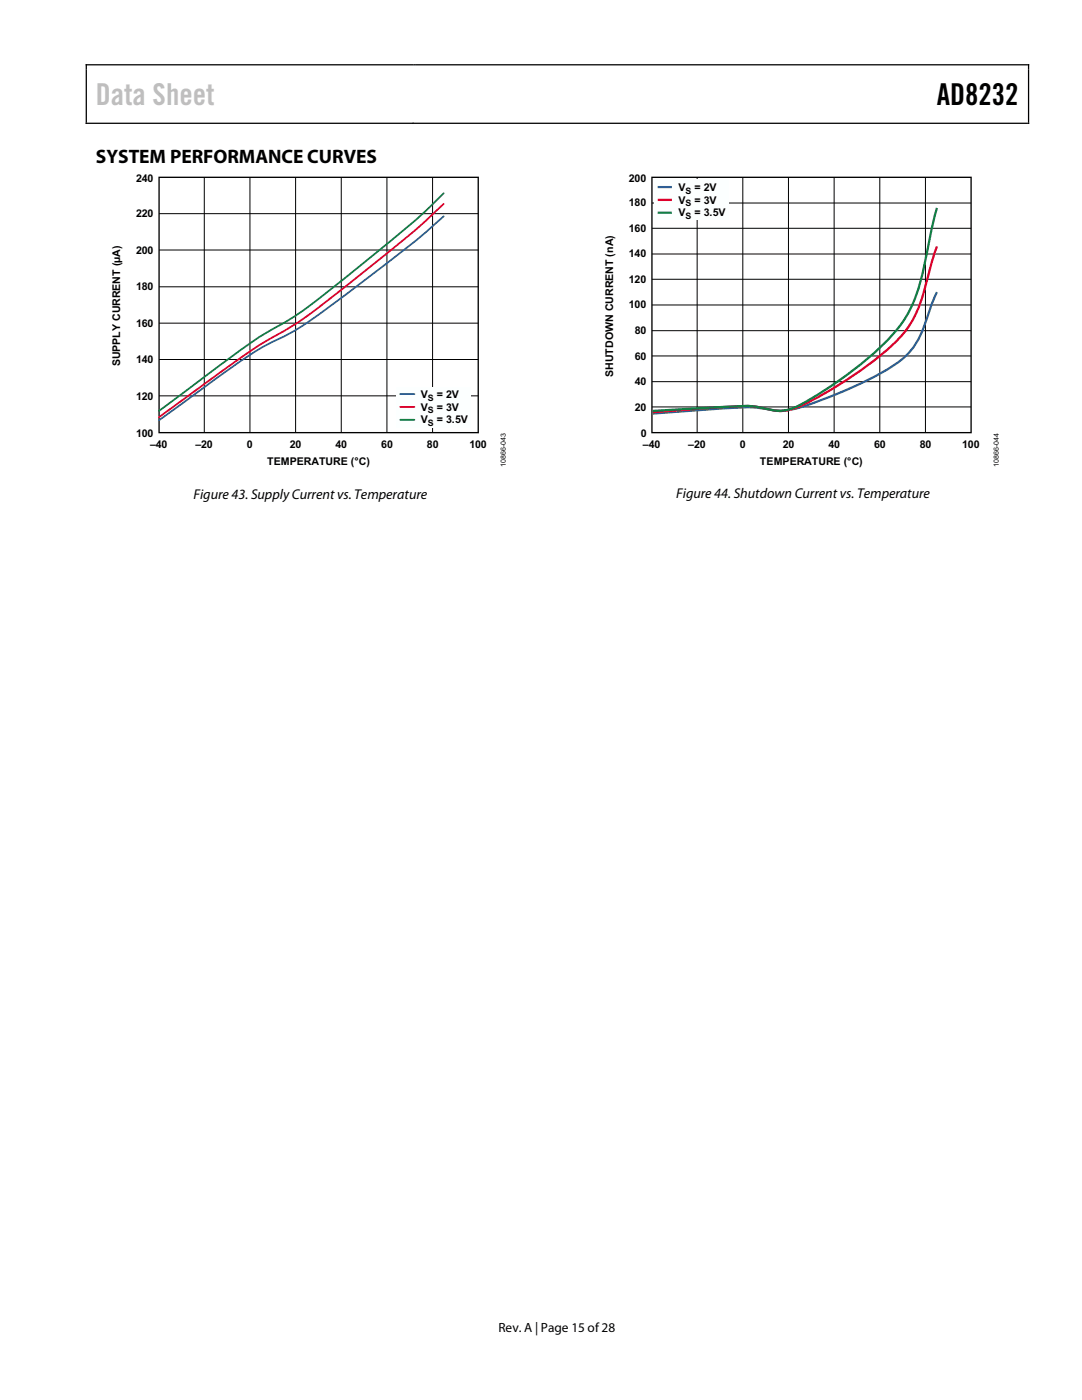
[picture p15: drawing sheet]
<svg xmlns="http://www.w3.org/2000/svg" width="216mm" height="279mm" viewBox="0 0 216 279" stroke-linecap="round" stroke-linejoin="round" font-family="sans-serif">
<defs><g id="words">
<text font-size="6" fill="#bfbebe" x="19.1" y="21">Data Sheet</text>
<text font-size="6" x="186.9" y="21">AD8232</text>
<text font-size="3.9" x="19.1" y="32.5">SYSTEM PERFORMANCE CURVES</text>
<g font-size="2.8">
<text x="38.6" y="99.5">Figure 43. SupplyCurrentvs. Temperature</text>
<text x="134.9" y="99.4">Figure 44. Shutdown Currentvs. Temperature</text>
</g>
<text font-size="2.7" x="99.4" y="265.9">Rev. A | Page 15 of28</text>
<g font-size="2.1">
<text x="27.1" y="36.4">240</text>
<text x="125.5" y="41.2">180</text>
<text x="125.5" y="36.4">200</text>
<text x="135.4" y="38.1">V</text>
<text x="135.4" y="40.6">V</text>
<text x="138.6" y="38.1">= 2V</text>
<text x="138.6" y="40.6">= 3V</text>
<text x="27.1" y="43.3">220</text>
<text x="125.5" y="46.3">160</text>
<text x="135.4" y="43.1">V</text>
<text x="138.6" y="43.1">= 3.5V</text>
<text x="27.1" y="50.6">200</text>
<text x="125.5" y="51.4">140</text>
<text x="27.1" y="57.9">180</text>
<text x="125.5" y="56.5">120</text>
<text x="27.1" y="65.2">160</text>
<text x="125.5" y="61.6">100</text>
<text x="126.7" y="71.8">60</text>
<text x="126.7" y="66.7">80</text>
<text x="24" y="73.1" transform="rotate(-90 24 73.1)">SUPPLY CURRENT (µA)</text>
<text x="27.1" y="72.5">140</text>
<text x="122.3" y="75.2" transform="rotate(-90 122.3 75.2)">SHUTDOWN CURRENT (nA)</text>
<text x="126.7" y="76.9">40</text>
<text x="27.1" y="79.8">120</text>
<text x="84" y="79.5">V</text>
<text x="84" y="82">V</text>
<text x="87.2" y="79.5">= 2V</text>
<text x="87.2" y="82">= 3V</text>
<text x="126.7" y="81.9">20</text>
<text x="27.1" y="87.1">100</text>
<text x="29.9" y="89.5">–40</text>
<text x="39" y="89.5">–20</text>
<text x="49.3" y="89.5">0</text>
<text x="57.8" y="89.5">20</text>
<text x="67" y="89.5">40</text>
<text x="76.1" y="89.5">60</text>
<text x="84" y="84.4">V</text>
<text x="85.2" y="89.5">80</text>
<text x="87.2" y="84.4">= 3.5V</text>
<text x="93.7" y="89.5">100</text>
<text x="127.8" y="87.1">0</text>
<text x="128.3" y="89.5">–40</text>
<text x="137.3" y="89.5">–20</text>
<text x="147.6" y="89.5">0</text>
<text x="156.2" y="89.5">20</text>
<text x="165.3" y="89.5">40</text>
<text x="174.4" y="89.5">60</text>
<text x="183.5" y="89.5">80</text>
<text x="192" y="89.5">100</text>
<text x="53.3" y="92.8">TEMPERATURE (°C)</text>
<text x="151.6" y="92.8">TEMPERATURE (°C)</text>
</g>
<g font-size="1.8">
<text x="136.8" y="38.7">S</text>
<text x="136.8" y="41.1">S</text>
<text x="136.8" y="43.6">S</text>
<text x="85.4" y="80">S</text>
<text x="85.4" y="82.5">S</text>
<text x="85.4" y="85">S</text>
</g>
<g font-size="1.4">
<text x="100.9" y="93.2" transform="rotate(-90 100.9 93.2)">10866-043</text>
<text x="199.3" y="93.2" transform="rotate(-90 199.3 93.2)">10866-044</text>
</g>
</g></defs>
<path d="M17.2 12.8v11.9M17.3 12.9h65.3M82.7 12.8v.3M82.8 12.9h122.3M205.2 12.8v11.9M17.3 24.6h187.8M82.4 24.5v.2" fill="none" stroke="#000" stroke-width=".25"/>
<path d="M31.7 35.4h63.7v50.9h-63.7z" fill="none" stroke="#000" stroke-width=".27"/>
<path d="M40.8 35.4v50.9M49.9 35.4v50.9M59 35.4v50.9M68.1 35.4v50.9M77.2 35.4v50.9M86.3 35.4v50.9M31.7 42.6h63.7M31.7 49.9h63.7M31.7 57.2h63.7M31.7 64.5h63.7M31.7 71.7h63.7M31.7 79h63.7" fill="none" stroke="#000" stroke-width=".2"/>
<path d="M79.1 77.2h14.9v8.1h-14.9z" fill="#fcffff"/>
<path d="M88.5 43.2a312.1 312.1 0 0 1-25 19.6 50.8 50.8 0 0 1-10.5 6.1 234.5 234.5 0 0 0-18.8 13.2l-2.5 1.8M79.9 78.6h2.8" fill="none" stroke="#2d5e95" stroke-width=".35"/>
<path d="M88.5 40.7a155.8 155.8 0 0 1-15.3 13.1l-5.7 4.5a82.2 82.2 0 0 1-15.4 10.3l-6.5 4.5-13.9 10.1M79.9 81.2h2.8" fill="none" stroke="#de002b" stroke-width=".35"/>
<path d="M88.5 38.6a125.3 125.3 0 0 1-13.8 12.2l-7.2 5.8a78.6 78.6 0 0 1-15.4 10.4l-6.5 4.6-13.9 10.4M79.9 83.8h2.8" fill="none" stroke="#118043" stroke-width=".35"/>
<path d="M130.1 35.4h63.7v50.9h-63.7z" fill="none" stroke="#000" stroke-width=".27"/>
<g fill="none" stroke="#000" stroke-width=".2">
<path d="M139.1 35.4v50.9M148.2 35.4v50.9M157.3 35.4v50.9M166.4 35.4v50.9M175.6 35.4v50.9M184.7 35.4v50.9M130.1 40.5h63.7M130.1 45.6h63.7M130.1 50.7h63.7M130.1 55.7h63.7M130.1 60.9h63.7M130.1 66h63.7"/>
<path d="M130.1 71h63.7M130.1 76.2h63.7M130.1 81.2h63.7"/>
</g>
<path d="M130.5 35.9h14.9v8h-14.9z" fill="#fcffff"/>
<path d="M131.2 37.3h2.9M187 58.3l-.6 1.1a64.7 64.7 0 0 1-3.6 9.1 17.5 17.5 0 0 1-7.3 6.2 91.3 91.3 0 0 1-17.1 7 14.5 14.5 0 0 1-6.7-.3 67.5 67.5 0 0 0-11.2 .4l-10.2 .7" fill="none" stroke="#2d5e95" stroke-width=".44"/>
<path d="M131.2 39.9h2.9M187 49.2l-.9 2.5a91 91 0 0 1-3 10.2 22.3 22.3 0 0 1-7.3 8.9 78.6 78.6 0 0 1-17.3 10.7 8.8 8.8 0 0 1-6.1-.1 28.7 28.7 0 0 0-9.1-.1l-13 1" fill="none" stroke="#de002b" stroke-width=".44"/>
<path d="M131.2 42.5h2.9M187 41.5l-1.2 4.6a85.5 85.5 0 0 1-3.4 14 27.4 27.4 0 0 1-7.9 10.3 78.3 78.3 0 0 1-16 10.9 8.3 8.3 0 0 1-6.2 .2 29.5 29.5 0 0 0-9-.2l-13 .7" fill="none" stroke="#118043" stroke-width=".44"/>
<use href="#words"/>
</svg>
